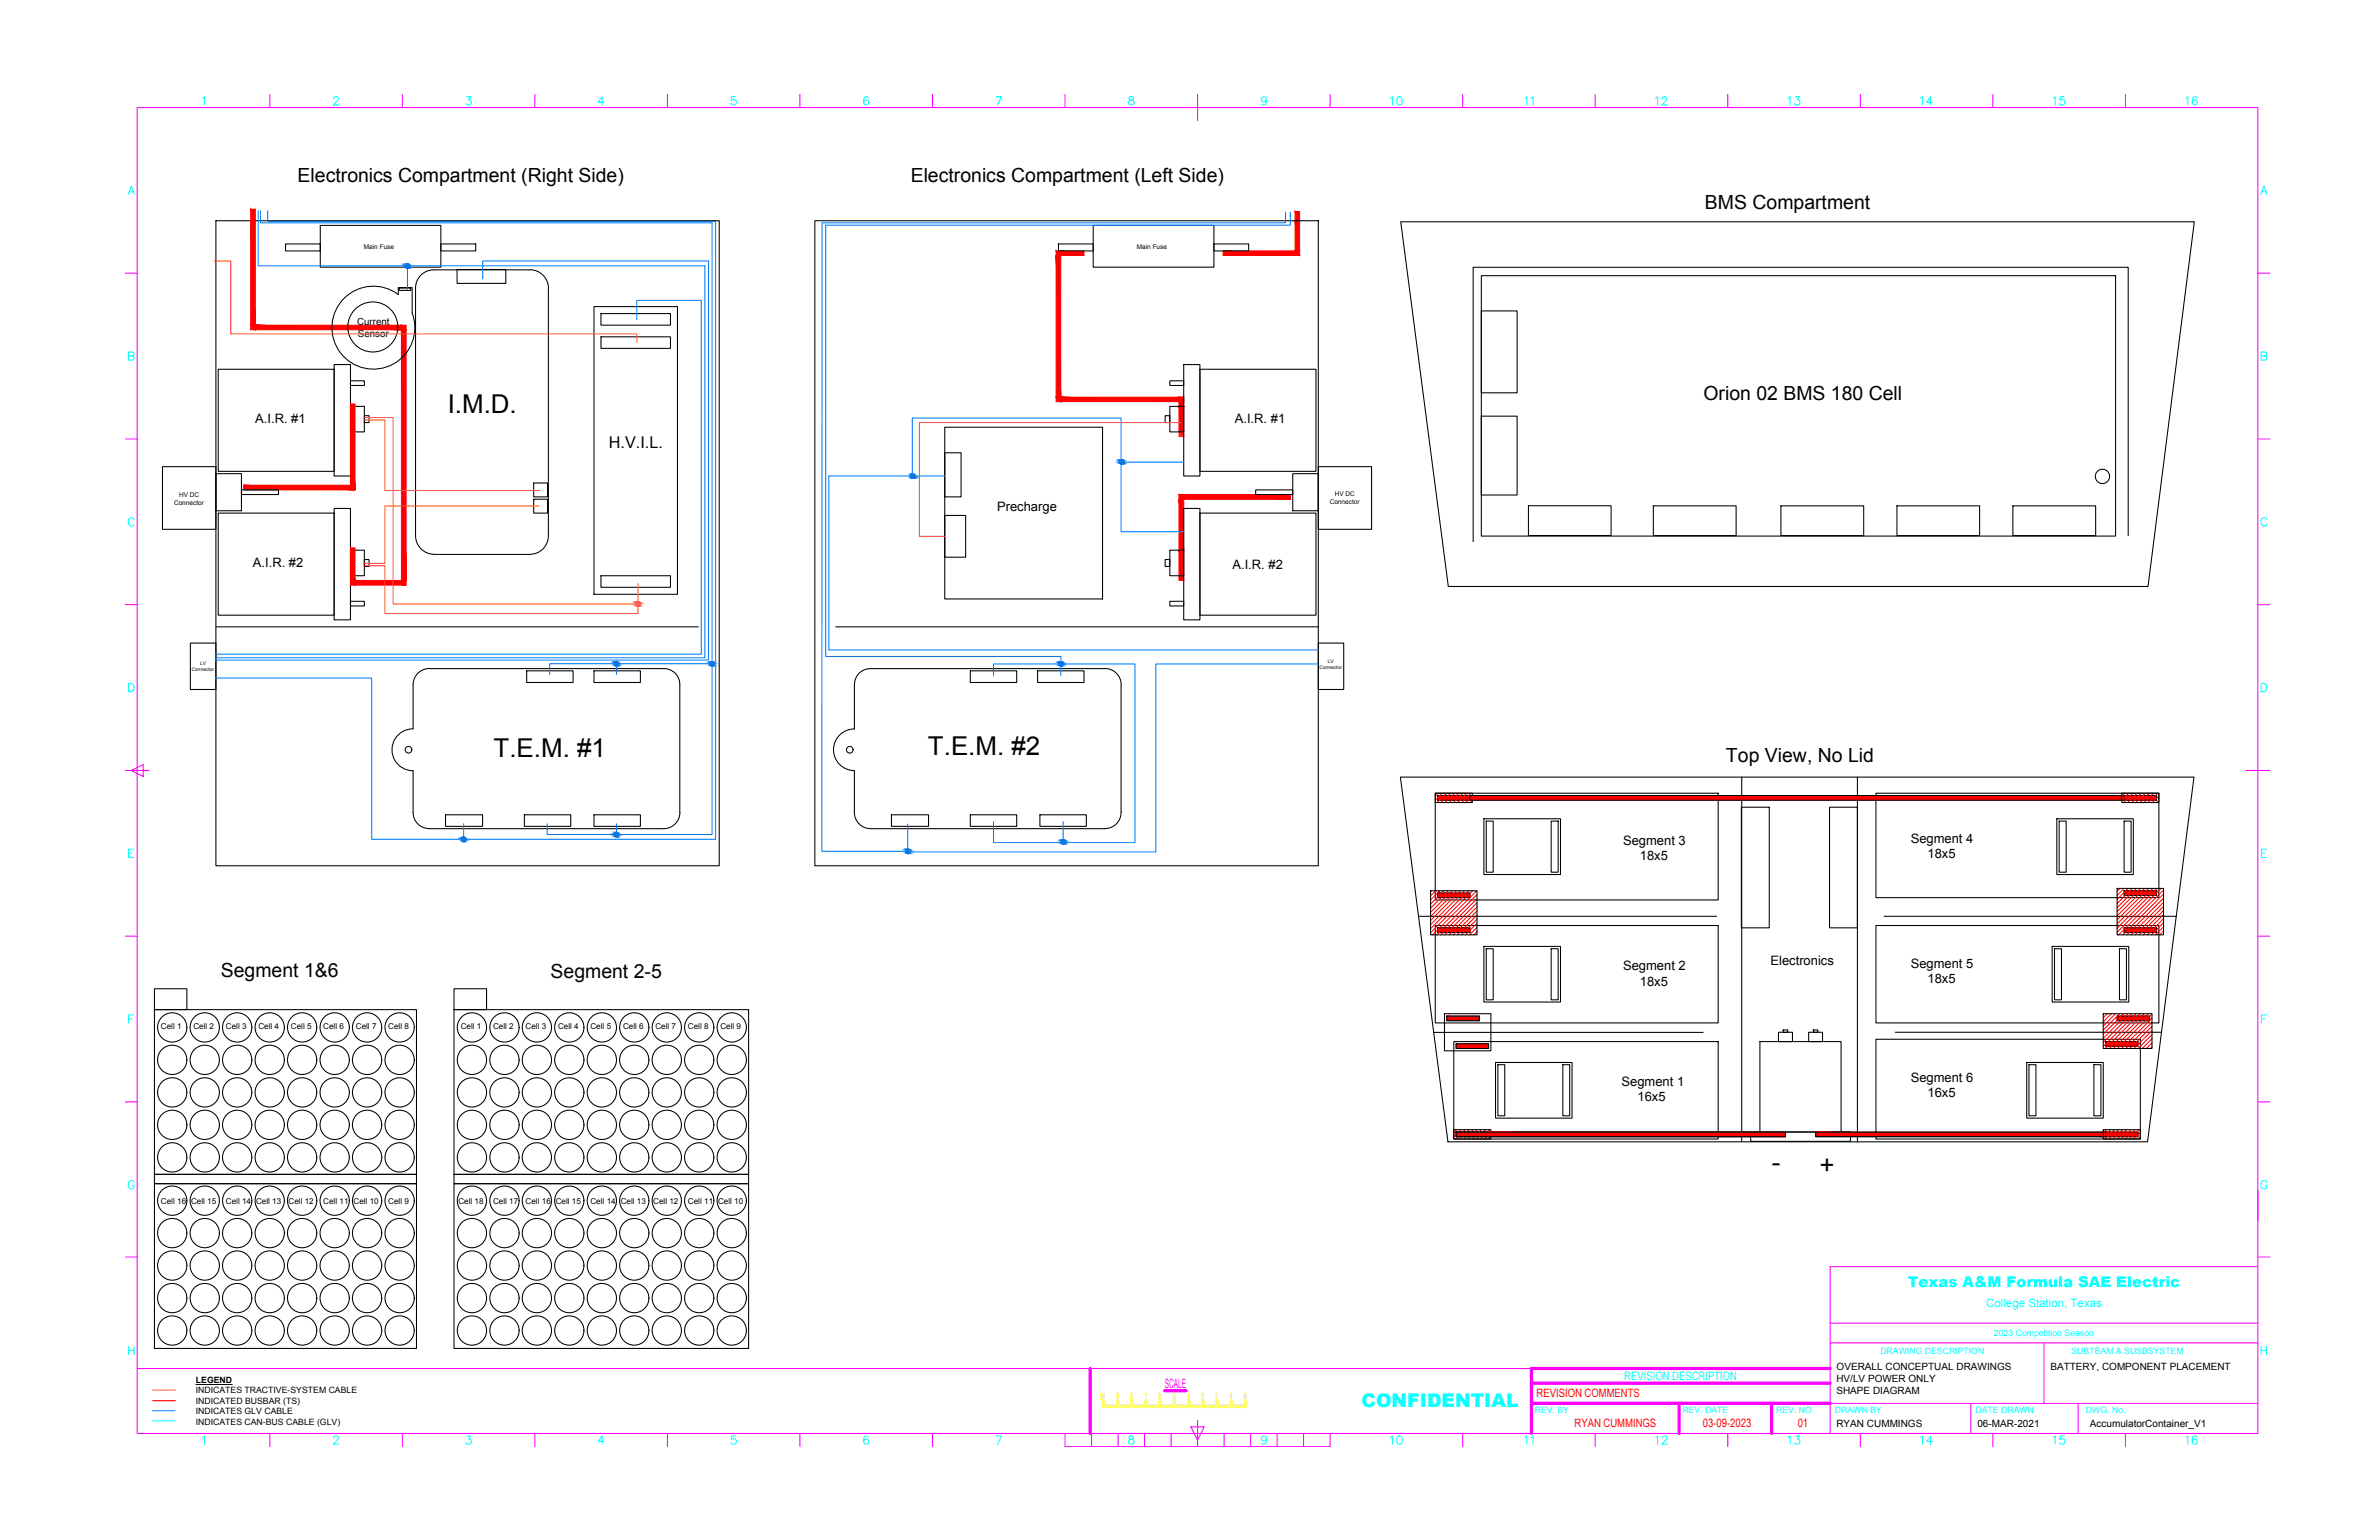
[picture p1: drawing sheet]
<svg xmlns="http://www.w3.org/2000/svg" width="432mm" height="279mm" viewBox="0 0 432 279" stroke-linecap="round" stroke-linejoin="round" font-family="sans-serif">
<defs><g id="words">
<g font-size="4.7">
<text x="81.3" y="75">I.M.D.</text>
<text x="89.6" y="137.4">T.E.M. #1</text>
<text x="168.4" y="136.9">T.E.M. #2</text>
<text x="321.6" y="212.5">-</text>
<text x="330.3" y="213">+</text>
</g>
<g font-size="4.4" fill="#0ff">
<text x="251.2" y="20.1">10</text>
<text x="275.5" y="20.1">11</text>
<text x="299.2" y="20.1">12</text>
<text x="323.5" y="20.1">13</text>
<text x="347.5" y="20.1">14</text>
<text x="371.5" y="20.1">15</text>
<text x="395.5" y="20.1">16</text>
<text x="251.2" y="263.2">10</text>
<text x="275.5" y="263.2">11</text>
<text x="299.2" y="263.2">12</text>
<text x="323.5" y="263.2">13</text>
<text x="347.5" y="263.2">14</text>
<text x="371.5" y="263.2">15</text>
<text x="395.5" y="263.2">16</text>
</g>
<g font-size="3.5">
<text x="54" y="32.9">Electronics Compartment (Right Side)</text>
<text x="165.3" y="32.9">Electronics Compartment (Left Side)</text>
<text x="309.5" y="38">BMS Compartment</text>
<text x="309.2" y="72.6">Orion 02 BMS 180 Cell</text>
<text x="313.3" y="138.2">Top View, No Lid</text>
<text x="40.1" y="177.3">Segment 1&amp;6</text>
<text x="99.9" y="177.4">Segment 2-5</text>
</g>
<text font-size="3.4" fill="#0ff" x="247.1" y="255.2">CONFIDENTIAL</text>
<text font-size="2.9" x="110.5" y="81.3">H.V.I.L.</text>
<text font-size="2.7" fill="#0ff" x="346.3" y="233.4">Texas A&amp;M Formula SAE Electric</text>
<g font-size="2.4">
<text x="46.3" y="76.7">A.I.R. #1</text>
<text x="224.1" y="76.7">A.I.R. #1</text>
<text x="181" y="92.7">Precharge</text>
<text x="45.9" y="102.8">A.I.R. #2</text>
<text x="223.7" y="103.2">A.I.R. #2</text>
<text x="294.6" y="153.3">Segment 3</text>
<text x="346.8" y="152.9">Segment 4</text>
<text x="349.8" y="155.7">18x5</text>
<text x="297.7" y="156.1">18x5</text>
<text x="294.6" y="176">Segment 2</text>
<text x="297.7" y="178.8">18x5</text>
<text x="321.4" y="175.1">Electronics</text>
<text x="346.8" y="175.6">Segment 5</text>
<text x="349.8" y="178.4">18x5</text>
<text x="294.3" y="197">Segment 1</text>
<text x="346.8" y="196.2">Segment 6</text>
<text x="297.2" y="199.8">16x5</text>
<text x="349.8" y="199.1">16x5</text>
</g>
<text font-size="2.3" fill="#f0f" x="211.4" y="251.8">SCALE</text>
<g font-size="2.1" fill="#0ff">
<text x="360.5" y="237.2">College Station, Texas</text>
<text x="294.8" y="250.4">REVISION DESCRIPTION</text>
</g>
<g font-size="2.1" fill="#f00">
<text x="278.9" y="253.5">REVISION COMMENTS</text>
<text x="285.8" y="258.8">RYAN CUMMINGS</text>
<text x="309.1" y="258.8">03-09-2023</text>
<text x="326.3" y="258.8">01</text>
</g>
<g font-size="1.8">
<text x="64.8" y="59">Current</text>
<text x="65" y="61.2">Sensor</text>
<text x="333.3" y="250.7">HV/LV POWER ONLY</text>
<text x="333.4" y="248.6">OVERALL CONCEPTUAL DRAWINGS</text>
<text x="372.2" y="248.5">BATTERY, COMPONENT PLACEMENT</text>
<text x="333.3" y="252.9">SHAPE DIAGRAM</text>
<text x="333.3" y="258.8">RYAN CUMMINGS</text>
<text x="358.9" y="258.8">06-MAR-2021</text>
<text x="379.3" y="258.8">AccumulatorContainer_V1</text>
</g>
<g font-size="1.8" fill="#ff0">
<text x="199.5" y="254">10</text>
<text x="202.6" y="254">9</text>
<text x="205.2" y="254">8</text>
<text x="207.7" y="254">7</text>
<text x="210.3" y="254">6</text>
<text x="212.9" y="254">5</text>
<text x="215.5" y="254">4</text>
<text x="218" y="254">3</text>
<text x="220.6" y="254">2</text>
<text x="223.2" y="254">1</text>
<text x="225.8" y="254">0</text>
</g>
<g font-size="1.6" fill="#0ff">
<text x="341.3" y="245.6">DRAWING DESCRIPTION</text>
<text x="361.9" y="242.4">2023 Competition Season</text>
<text x="376" y="245.6">SUBTEAM &amp; SUSBSYSTEM</text>
<text x="278.6" y="256.3">REV. BY</text>
<text x="305.4" y="256.3">REV. DATE</text>
<text x="322.4" y="256.3">REV. NO</text>
<text x="333" y="256.3">DRAWN BY</text>
<text x="358.6" y="256.3">DATE DRAWN</text>
<text x="378.6" y="256.3">DWG. No.</text>
</g>
<g font-size="1.6">
<text x="35.6" y="250.8">LEGEND</text>
<text x="35.5" y="252.8">INDICATES TRACTIVE-SYSTEM CABLE</text>
<text x="35.5" y="254.7">INDICATED BUSBAR (TS)</text>
<text x="35.5" y="256.6">INDICATES GLV CABLE</text>
<text x="35.5" y="258.5">INDICATES CAN-BUS CABLE (GLV)</text>
</g>
<g font-size="1.5">
<text x="29.2" y="186.8">Cell 1</text>
<text x="35.1" y="186.7">Cell 2</text>
<text x="41" y="186.7">Cell 3</text>
<text x="46.9" y="186.7">Cell 4</text>
<text x="52.8" y="186.7">Cell 5</text>
<text x="58.7" y="186.7">Cell 6</text>
<text x="64.6" y="186.7">Cell 7</text>
<text x="70.5" y="186.7">Cell 8</text>
<text x="83.6" y="186.8">Cell 1</text>
<text x="89.5" y="186.7">Cell 2</text>
<text x="95.4" y="186.7">Cell 3</text>
<text x="101.3" y="186.7">Cell 4</text>
<text x="107.2" y="186.7">Cell 5</text>
<text x="113.1" y="186.7">Cell 6</text>
<text x="119" y="186.7">Cell 7</text>
<text x="124.9" y="186.7">Cell 8</text>
<text x="130.8" y="186.7">Cell 9</text>
<text x="29.2" y="218.5">Cell 16 Cell 15</text>
<text x="41" y="218.5">Cell 14 Cell 13</text>
<text x="52.4" y="218.5">Cell 12</text>
<text x="58.7" y="218.5">Cell 11 Cell 10</text>
<text x="70.5" y="218.4">Cell 9</text>
<text x="83.2" y="218.4">Cell 18</text>
<text x="89.5" y="218.4">Cell 17</text>
<text x="95.4" y="218.4">Cell 16 Cell 15</text>
<text x="107.2" y="218.4">Cell 14 Cell 13</text>
<text x="118.6" y="218.4">Cell 12</text>
<text x="124.9" y="218.4">Cell 11 Cell 10</text>
</g>
<g font-size="1.2">
<text x="66" y="45.1">Main Fuse</text>
<text x="206.3" y="45.1">Main Fuse</text>
<text x="242.3" y="90">HV DC</text>
<text x="31.6" y="91.6">Connector</text>
<text x="32.5" y="90.2">HV DC</text>
<text x="241.3" y="91.4">Connector</text>
</g>
<g font-size=".9">
<text x="34.8" y="121.7">Connector</text>
<text x="36.3" y="120.7">LV</text>
<text x="239.5" y="121.3">Connector</text>
<text x="241" y="120.2">LV</text>
</g>
</g></defs>
<!-- layer: BORDER -->
<path d="M24.9 248.3h253.1" fill="none" stroke="#f0f" stroke-width=".18"/>
<path d="M197.9 248.3v11.8M278 251h54.2M278 254.6h54.2M304.8 254.6v5.5M321.5 254.6v5.5M332.2 248.3h-54.2v11.8" fill="none" stroke="#f0f" stroke-width=".59"/>
<!-- layer: OBJ -->
<path d="M200.3 254.2v1h25.8v-1M202.9 254.2v1M205.5 254.2v1M208 254.2v1M210.6 254.2v1M213.2 254.2v1M215.8 254.2v1M218.3 254.2v1M220.9 254.2v1M223.5 254.2v1" fill="none" stroke="#ff0" stroke-width=".59"/>
<path d="M211.4 252.3h3.9" fill="none" stroke="#f0f" stroke-width=".59"/>
<!-- layer: BDRTEXT -->
<path d="M24.9 260.1h.1" fill="none" stroke="#0ff" stroke-width=".18"/>
<!-- layer: BORDER -->
<g fill="none" stroke="#f0f" stroke-width=".19">
<path d="M24.9 19.5h384.9v240.6h-384.9zM49 17.1v2.4M73 17.1v2.4M97.1 17.1v2.4M121.1 17.1v2.4M145.2 17.1v2.4M169.3 17.1v2.4M193.3 17.1v2.4M217.4 17.1v4.8M241.4 17.1v2.4M265.5 17.1v2.4M289.5 17.1v2.4"/>
<path d="M313.6 17.1v2.4M337.7 17.1v2.4M361.7 17.1v2.4M385.8 17.1v2.4M22.7 49.6h2.2M409.8 49.6h2.2M22.7 79.7h2.2M409.8 79.7h2.2M22.7 109.7h2.2M409.8 109.7h2.2M22.7 139.8h4.4M23.8 139.8l2.2-1.1v2.2z"/>
<path d="M407.7 139.8h4.3M22.7 169.9h2.2M409.8 169.9h2.2M22.7 199.9h2.2M409.8 199.9h2.2M409.8 216v5.5M22.7 228h2.2M409.8 229.8h-77.6v30.3M409.8 228h2.2M216.2 258.9h2.4l-1.2 2.4zM217.4 257.7v4.8M332.2 254.6h77.6"/>
<path d="M332.2 240.1h77.6M332.2 243.6h77.6M357.7 254.6v5.3M371 243.6v11M377.2 254.6v5.5M49 260.1v2.4M73 260.1v2.4M97.1 260.1v2.4M121.1 260.1v2.4M145.2 260.1v2.4M169.3 260.1v2.4M193.3 260.1v2.4h48.1v-2.4"/>
<path d="M198.1 260.1v2.4M202.9 260.1v2.4M207.7 260.1v2.4M212.6 260.1v2.4M222.2 260.1v2.4M227 260.1v2.4M231.8 260.1v2.4M236.6 260.1v2.4M265.5 260.1v2.4M289.5 260.1v2.4M313.6 260.1v2.4M337.7 260.1v2.4"/>
<path d="M343.4 260.1h17.2M361.7 260.1v2.4M385.8 260.1v2.4"/>
</g>
<!-- layer: BDRTEXT -->
<g fill="none" stroke="#0ff" stroke-width=".19">
<path d="M36.8 17.8l.3-.3v1.6M60.6 17.9l.2-.4h.3l.3 .3-.2 .5-.7 .8h1M84.7 17.5h.8l-.4 .6a.5 .5 0 0 1 .3 .8 .5 .5 0 0 1-.9-.1M109.7 18.6h-1.1l.7-1.1v1.6M133.5 17.5h-.7l-.1 .7a.53 .53 0 0 1 .9 0 .53 .53 0 0 1-.2 .8 .53 .53 0 0 1-.7-.2M157.6 17.8a.42 .42 0 0 0-.6-.2 .83 .83 0 0 0 .3 1.5 .47 .47 0 0 0 .4-.5 .47 .47 0 0 0-.5-.5 .47 .47 0 0 0-.5 .5M180.8 17.5h1l-.7 1.6M205 17.6l-.1 .3 .2 .2a.55 .55 0 0 1 .6 .2 .55 .55 0 0 1 0 .7l-.5 .1a.42 .42 0 0 1-.4-.5 .42 .42 0 0 1 .5-.4l.3-.1a.3 .3 0 0 0 .1-.5zM229.9 18.1a.47 .47 0 0 1-.7 .3 .47 .47 0 0 1-.2-.7 .47 .47 0 0 1 .8 .1 1.06 1.06 0 0 1-.4 1.3l-.3-.1-.1-.2M23.2 35.3l.6-1.5 .6 1.5M23.5 34.8h.7M410.3 35.3l.6-1.5 .6 1.5"/>
<path d="M410.6 34.8h.7M23.3 64.6l.9-.1 .1-.2-.1-.4h-.9v1.5h.7a.39 .39 0 0 0 .3-.4 .39 .39 0 0 0-.3-.4M410.4 64.6l.9-.1 .1-.2-.1-.3-.3-.1h-.6v1.5l.9-.1 .1-.4-.1-.3h-.3M24.3 94.3a.55 .55 0 0 0-.6-.4 .55 .55 0 0 0-.4 .6v.4a.54 .54 0 0 0 .4 .5 .54 .54 0 0 0 .6-.3M411.4 94.3a.56 .56 0 0 0-.6-.4 .56 .56 0 0 0-.4 .6v.4a.56 .56 0 0 0 .4 .5 .56 .56 0 0 0 .6-.3M23.3 124h.5a.8 .8 0 0 1 .5 .7 .8 .8 0 0 1-.5 .8h-.5zM410.4 124h.5a.81 .81 0 0 1 .5 .7 .81 .81 0 0 1-.5 .8h-.5zM23.4 154.8h.5M24.3 154.1h-.9v1.5h.9M410.4 154.8h.6M411.4 154.1h-1v1.5h1M23.4 184.8h.5"/>
<path d="M24.3 184.1h-.9v1.5M410.4 184.8h.6M411.4 184.1h-1v1.5M24.3 214.6a.51 .51 0 0 0-.7-.3 .76 .76 0 0 0-.3 .9 .76 .76 0 0 0 .8 .4l.2-.5h-.3M411.4 214.6a.56 .56 0 0 0-.6-.4 .56 .56 0 0 0-.4 .6v.3a.54 .54 0 0 0 .5 .6 .54 .54 0 0 0 .5-.6h-.3M23.3 244.3v1.5M23.3 245h1M24.3 244.3v1.5M410.4 245h1M410.4 244.3v1.5M411.4 244.3v1.5M36.8 260.8l.3-.3v1.5"/>
<path d="M60.6 260.9l.2-.4 .5 .1 .1 .2-.2 .5-.7 .7h1M84.7 260.5h.8l-.4 .6a.5 .5 0 0 1 .3 .8 .5 .5 0 0 1-.9-.2M109.7 261.5h-1.1l.7-1v1.5M133.5 260.5h-.7l-.1 .7a.54 .54 0 0 1 .9 0 .54 .54 0 0 1-.2 .8 .54 .54 0 0 1-.7-.3M157.6 260.7a.44 .44 0 0 0-.6-.1 .85 .85 0 0 0 .3 1.4 .47 .47 0 0 0 .4-.5 .47 .47 0 0 0-.5-.4 .47 .47 0 0 0-.5 .4M180.8 260.5h1l-.7 1.5M205 260.6a.3 .3 0 0 0 .1 .5 .55 .55 0 0 1 .6 .2 .55 .55 0 0 1 0 .7h-.5a.44 .44 0 0 1-.4-.4 .44 .44 0 0 1 .5-.4l.3-.1a.32 .32 0 0 0 .1-.5zM229.9 261a.47 .47 0 0 1-.7 .4 .47 .47 0 0 1-.2-.7 .47 .47 0 0 1 .8 0 1.44 1.44 0 0 1-.2 1.3 .44 .44 0 0 1-.6-.2"/>
</g>
<!-- layer: TEXT -->
<path d="M35.6 251.2h6.5" fill="none" stroke="#000" stroke-width=".18"/>
<!-- layer: OBJ -->
<path d="M27.7 254.1h4.1" fill="none" stroke="#f00" stroke-width=".18"/>
<path d="M27.7 252.2h4.1" fill="none" stroke="#ff7f00" stroke-width=".18"/>
<path d="M27.6 255.9h4.2" fill="none" stroke="#007fff" stroke-width=".18"/>
<path d="M27.6 257.8h4.2" fill="none" stroke="#0ff" stroke-width=".18"/>
<!-- layer: 0 -->
<g fill="none" stroke="#000" stroke-width=".19">
<path d="M39.2 40h91.3v117.1h-91.3zM51.8 44.3h6.3v1.2h-6.3zM58.1 40.9h21.9v7.6h-21.9zM72.3 53.4a7.5 7.5 0 0 0-11.7 3.8 7.5 7.5 0 0 0 7.4 9.8 7.5 7.5 0 0 0 6.8-10.2v-4.6h-2.5v1.2M72.4 52.3h2.2v.4h-2.2zM80 44.3h6.3v1.2h-6.3zM83 48.9h8.8v2.5h-8.8zM96.2 49h-17.4a3.3 3.3 0 0 0-3.4 3.3v44.9a3.4 3.4 0 0 0 3.4 3.4M96.2 48.9a3.4 3.4 0 0 1 3.4 3.4l-.1 44.9M107.8 55.6h15.2v52.2h-15.2zM109.1 56.9h12.6v2.1h-12.6zM147.9 40h91.4v117.1h-91.4z"/>
<path d="M192.1 44.3h6.3v1.2h-6.3zM198.4 40.9h21.9v7.6h-21.9zM220.3 44.3h6.3v1.2h-6.3zM254.2 40.2h144.1l-8.4 66.2h-127zM268.9 56.4h6.5v14.9h-6.5zM268.9 50h115.1v47.3h-115.1zM39.6 67h21v18.5h-21zM60.6 66.1h3v20.3h-3zM63.6 73.7h2.5v4.7h-2.5zM63.6 69.1h2.5v.8h-2.5zM66.1 75.4h.9v1.3h-.9zM109.1 61.1h12.6v2.1h-12.6z"/>
<path d="M171.5 77.5h28.6v31.2h-28.6zM211.5 75.4h.8v1.3h-.8zM212.3 73.7h2.5v4.7h-2.5zM212.3 69.1h2.5v.8h-2.5zM214.8 66.1h3v20.3h-3zM217.8 67h21.1v18.5h-21.1zM268.9 75.5h6.5v14.3h-6.5zM29.5 84.7h9.7v11.3h-9.7zM39.2 85.9h4.6v6.8h-4.6zM39.6 93.1h21v18.5h-21zM43.8 88.9h6.8v.8h-6.8zM60.6 92.2h3v20.3h-3z"/>
<path d="M63.6 99.8h2.5v4.7h-2.5zM96.9 87.6h2.5v2.5h-2.5zM96.9 90.6h2.5v2.5h-2.5zM99.5 97.2a3.3 3.3 0 0 1-3.3 3.4M171.5 93.5h3.8v7.6h-3.8zM171.5 82.1h2.9v8h-2.9zM212.3 99.8h2.5v4.7h-2.5zM214.8 92.2h3v20.3h-3zM217.8 93.1h21.1v18.5h-21.1zM227.9 88.9h6.7v.8h-6.7zM234.6 85.9h4.7v6.8h-4.7zM239.3 84.7h9.6v11.3h-9.6z"/>
<path d="M277.4 91.8h15v5.4h-15zM300.1 91.8h15v5.4h-15zM323.2 91.8h15.1v5.4h-15.1zM344.3 91.8h15v5.4h-15zM365.3 91.8h15.1v5.4h-15.1zM386.3 97.2v-48.7h-118.9v49.8M34.6 116.7h4.6v8.4h-4.6zM39.2 113.7h87.6M63.6 109.1h2.5v.8h-2.5zM66.1 101.5h.9v1.3h-.9zM78.8 100.6h17.4M109.1 104.5h12.6v2.1h-12.6z"/>
<path d="M151.7 113.7h87.6M211.5 101.5h.8v1.3h-.8zM212.3 109.1h2.5v.8h-2.5zM239.3 116.7h4.6v8.4h-4.6zM75 132.2a3.8 3.8 0 0 0-3.9 3.8 3.8 3.8 0 0 0 3.9 3.8v7.6M75 132.2v-8a2.95 2.95 0 0 1 2.9-2.9h42.5a2.87 2.87 0 0 1 3 2.9v23.2M95.6 121.7h8.4v2.1h-8.4zM107.8 121.7h8.4v2.1h-8.4zM155.1 139.8v7.6M158 121.3h42.5M158 121.3a2.9 2.9 0 0 0-2.9 2.9v8a3.8 3.8 0 0 0-3.8 3.8 3.8 3.8 0 0 0 3.8 3.8M176.1 121.7h8.4v2.1h-8.4z"/>
<path d="M188.3 121.7h8.5v2.1h-8.5zM200.6 121.3a2.95 2.95 0 0 1 2.9 2.9M203.5 124.2v23.2M75 147.4a2.91 2.91 0 0 0 2.9 2.9h42.5M80.9 147.8h6.7v2.1h-6.7zM95.2 147.8h8.4v2.1h-8.4zM107.8 147.8h8.4v2.1h-8.4zM123.4 147.4a2.95 2.95 0 0 1-2.9 2.9M155.1 147.4a2.95 2.95 0 0 0 2.9 2.9M161.8 147.8h6.7v2.1h-6.7zM176.1 147.8h8.4v2.1h-8.4zM188.8 147.8h8.4v2.1h-8.4z"/>
<path d="M203.5 147.4a2.91 2.91 0 0 1-3 2.9h-42.5M254.2 141h144l-8.4 66.2h-127zM260.5 143.9h51.4v19.4h-51.4zM260.5 143.9h6.7v1.7h-6.7zM260.9 144.3h5.9v.9h-5.9zM266.8 144.3h118.7v.9h-118.7zM269.3 148.5h13.9v10.2h-13.9zM269.8 149h1.2v9.2h-1.2zM281.5 149h1.3v9.2h-1.3zM316.1 146.5h5v21.8h-5zM316.1 141v66.2M332.1 146.5h5v21.8h-5z"/>
<path d="M337.1 141v66.2M340.5 143.9h51.3v19h-51.3zM373.3 148.5h13.9v10.2h-13.9zM373.7 149h1.3v9.2h-1.3zM385.1 143.9h6.7v1.7h-6.7zM385.5 144.3h5.9v.9h-5.9zM385.5 149h1.3v9.2h-1.3zM28 179.4h5.9v3.8h-5.9zM82.4 179.4h5.9v3.8h-5.9zM257.5 166.2h54.1M259.7 161.6h8.4v8h-8.4zM260.5 167.9h51.4v17.7h-51.4z"/>
<path d="M260.9 168.3h5.9v.9h-5.9zM260.9 162h5.9v.9h-5.9zM269.3 171.7h13.9v10.1h-13.9zM269.8 172.1h1.2v9.3h-1.2zM281.5 172.1h1.3v9.3h-1.3zM340.5 167.9h51.3v17.7h-51.3zM342 166.2h53M372.5 171.7h13.9v10.1h-13.9zM372.9 172.1h1.3v9.3h-1.3zM384.3 161.2h8.4v8.4h-8.4zM384.7 172.1h1.3v9.3h-1.3zM385.5 161.6h5.9v.9h-5.9z"/>
<path d="M385.5 168.3h5.9v.9h-5.9zM28 183.2h47.6v29.9h-47.6zM82.4 183.2h53.5v29.9h-53.5zM260.2 187.3h48.9M262.2 183.9h8.4v6.7h-8.4zM262.6 184.3h5.9v.9h-5.9zM263.9 189h48v17.7h-48zM264.3 189.4h5.9v.8h-5.9zM271.4 192.8h13.9v10.1h-13.9zM271.9 193.2h1.2v9.2h-1.2zM283.7 193.2h1.2v9.2h-1.2zM319.4 189h14.8v16.4h-14.8z"/>
<path d="M322.8 187.3h2.5v1.7h-2.5zM323.6 186.9h.9v.4h-.9zM328.3 187.3h2.5v1.7h-2.5zM329.1 186.9h.9v.4h-.9zM340.5 188.6h48v18.1h-48zM344 187.3h48.3M367.9 192.8h13.8v10.1h-13.8zM368.3 193.2h1.2v9.2h-1.2zM380.1 193.2h1.2v9.2h-1.2zM381.7 183.9h8.9v6.3h-8.9zM382.2 189h5.9v.8h-5.9zM384.3 184.3h5.9v.9h-5.9z"/>
<path d="M28 213.1h47.6v1.7h-47.6zM28 214.8h47.6v29.8h-47.6zM82.4 214.8h53.5v29.8h-53.5zM82.4 213.1h53.5v1.7h-53.5zM263.9 205h6.7v1.7h-6.7zM264.3 205.4h6.3v.8h-6.3zM264.3 205.4h59.8v.8h-59.8zM317.8 205.4h18.1v1.7h-18.1zM329.6 205.4h52.6v.8h-52.6zM381.7 205h6.8v1.7h-6.8zM382.2 205.4h5.9v.8h-5.9z"/>
<circle cx="67.7" cy="59.3" r="4.5"/>
<circle cx="381.6" cy="86.4" r="1.31"/>
<circle cx="74.1" cy="136" r=".6"/>
<circle cx="154.2" cy="136" r=".6"/>
<circle cx="31.3" cy="192.3" r="2.66"/>
<circle cx="31.3" cy="186.4" r="2.66"/>
<circle cx="31.3" cy="198.2" r="2.66"/>
<circle cx="37.2" cy="192.3" r="2.66"/>
<circle cx="37.2" cy="186.4" r="2.66"/>
<circle cx="37.2" cy="198.2" r="2.66"/>
<circle cx="43" cy="186.4" r="2.66"/>
<circle cx="43" cy="192.3" r="2.66"/>
<circle cx="43" cy="198.2" r="2.66"/>
<circle cx="49" cy="192.3" r="2.66"/>
<circle cx="49" cy="186.4" r="2.66"/>
<circle cx="49" cy="198.2" r="2.66"/>
<circle cx="54.8" cy="192.3" r="2.66"/>
<circle cx="54.8" cy="186.4" r="2.66"/>
<circle cx="54.8" cy="198.2" r="2.66"/>
<circle cx="60.7" cy="192.3" r="2.66"/>
<circle cx="60.7" cy="186.4" r="2.66"/>
<circle cx="60.7" cy="198.2" r="2.66"/>
<circle cx="66.6" cy="186.4" r="2.66"/>
<circle cx="66.6" cy="192.3" r="2.66"/>
<circle cx="66.6" cy="198.2" r="2.66"/>
<circle cx="72.5" cy="192.3" r="2.66"/>
<circle cx="72.5" cy="186.4" r="2.66"/>
<circle cx="72.5" cy="198.2" r="2.66"/>
<circle cx="85.7" cy="192.3" r="2.66"/>
<circle cx="85.7" cy="186.4" r="2.66"/>
<circle cx="85.7" cy="198.2" r="2.66"/>
<circle cx="91.6" cy="192.3" r="2.66"/>
<circle cx="91.6" cy="186.4" r="2.66"/>
<circle cx="91.6" cy="198.2" r="2.66"/>
<circle cx="97.4" cy="192.3" r="2.66"/>
<circle cx="97.4" cy="186.4" r="2.66"/>
<circle cx="97.4" cy="198.2" r="2.66"/>
<circle cx="103.3" cy="186.4" r="2.66"/>
<circle cx="103.3" cy="192.3" r="2.66"/>
<circle cx="103.3" cy="198.2" r="2.66"/>
<circle cx="109.2" cy="192.3" r="2.66"/>
<circle cx="109.2" cy="186.4" r="2.66"/>
<circle cx="109.2" cy="198.2" r="2.66"/>
<circle cx="115.1" cy="186.4" r="2.66"/>
<circle cx="115.1" cy="192.3" r="2.66"/>
<circle cx="115.1" cy="198.2" r="2.66"/>
<circle cx="121" cy="192.3" r="2.66"/>
<circle cx="121" cy="186.4" r="2.66"/>
<circle cx="121" cy="198.2" r="2.66"/>
<circle cx="126.9" cy="192.3" r="2.66"/>
<circle cx="126.9" cy="186.4" r="2.66"/>
<circle cx="126.9" cy="198.2" r="2.66"/>
<circle cx="132.8" cy="192.3" r="2.66"/>
<circle cx="132.8" cy="198.2" r="2.66"/>
<circle cx="132.8" cy="186.4" r="2.66"/>
<circle cx="31.3" cy="210" r="2.66"/>
<circle cx="31.3" cy="217.8" r="2.66"/>
<circle cx="31.3" cy="204.1" r="2.66"/>
<circle cx="37.2" cy="210" r="2.66"/>
<circle cx="37.2" cy="217.8" r="2.66"/>
<circle cx="37.2" cy="204.1" r="2.66"/>
<circle cx="43" cy="217.8" r="2.66"/>
<circle cx="43" cy="210" r="2.66"/>
<circle cx="43" cy="204.1" r="2.66"/>
<circle cx="49" cy="210" r="2.66"/>
<circle cx="49" cy="217.8" r="2.66"/>
<circle cx="49" cy="204.1" r="2.66"/>
<circle cx="54.8" cy="217.8" r="2.66"/>
<circle cx="54.8" cy="210" r="2.66"/>
<circle cx="54.8" cy="204.1" r="2.66"/>
<circle cx="60.7" cy="217.8" r="2.66"/>
<circle cx="60.7" cy="210" r="2.66"/>
<circle cx="60.7" cy="204.1" r="2.66"/>
<circle cx="66.6" cy="217.8" r="2.66"/>
<circle cx="66.6" cy="210" r="2.66"/>
<circle cx="66.6" cy="204.1" r="2.66"/>
<circle cx="72.5" cy="217.8" r="2.66"/>
<circle cx="72.5" cy="210" r="2.66"/>
<circle cx="72.5" cy="204.1" r="2.66"/>
<circle cx="85.7" cy="210" r="2.66"/>
<circle cx="85.7" cy="204.1" r="2.66"/>
<circle cx="85.7" cy="217.8" r="2.66"/>
<circle cx="91.6" cy="217.8" r="2.66"/>
<circle cx="91.6" cy="210" r="2.66"/>
<circle cx="91.6" cy="204.1" r="2.66"/>
<circle cx="97.4" cy="217.8" r="2.66"/>
<circle cx="97.4" cy="210" r="2.66"/>
<circle cx="97.4" cy="204.1" r="2.66"/>
<circle cx="103.3" cy="210" r="2.66"/>
<circle cx="103.3" cy="204.1" r="2.66"/>
<circle cx="103.3" cy="217.8" r="2.66"/>
<circle cx="109.2" cy="217.8" r="2.66"/>
<circle cx="109.2" cy="210" r="2.66"/>
<circle cx="109.2" cy="204.1" r="2.66"/>
<circle cx="115.1" cy="217.8" r="2.66"/>
<circle cx="115.1" cy="204.1" r="2.66"/>
<circle cx="115.1" cy="210" r="2.66"/>
<circle cx="121" cy="210" r="2.66"/>
<circle cx="121" cy="217.8" r="2.66"/>
<circle cx="121" cy="204.1" r="2.66"/>
<circle cx="126.9" cy="217.8" r="2.66"/>
<circle cx="126.9" cy="210" r="2.66"/>
<circle cx="126.9" cy="204.1" r="2.66"/>
<circle cx="132.8" cy="210" r="2.66"/>
<circle cx="132.8" cy="204.1" r="2.66"/>
<circle cx="132.8" cy="217.8" r="2.66"/>
<circle cx="31.3" cy="223.7" r="2.66"/>
<circle cx="31.3" cy="235.5" r="2.66"/>
<circle cx="31.3" cy="229.6" r="2.66"/>
<circle cx="37.2" cy="223.7" r="2.66"/>
<circle cx="37.2" cy="235.5" r="2.66"/>
<circle cx="37.2" cy="229.6" r="2.66"/>
<circle cx="43" cy="235.5" r="2.66"/>
<circle cx="43" cy="223.7" r="2.66"/>
<circle cx="43" cy="229.6" r="2.66"/>
<circle cx="49" cy="223.7" r="2.66"/>
<circle cx="49" cy="235.5" r="2.66"/>
<circle cx="49" cy="229.6" r="2.66"/>
<circle cx="54.8" cy="235.5" r="2.66"/>
<circle cx="54.8" cy="223.7" r="2.66"/>
<circle cx="54.8" cy="229.6" r="2.66"/>
<circle cx="60.7" cy="235.5" r="2.66"/>
<circle cx="60.7" cy="223.7" r="2.66"/>
<circle cx="60.7" cy="229.6" r="2.66"/>
<circle cx="66.6" cy="229.6" r="2.66"/>
<circle cx="66.6" cy="235.5" r="2.66"/>
<circle cx="66.6" cy="223.7" r="2.66"/>
<circle cx="72.5" cy="223.7" r="2.66"/>
<circle cx="72.5" cy="235.5" r="2.66"/>
<circle cx="72.5" cy="229.6" r="2.66"/>
<circle cx="85.7" cy="229.6" r="2.66"/>
<circle cx="85.7" cy="235.5" r="2.66"/>
<circle cx="85.7" cy="223.7" r="2.66"/>
<circle cx="91.6" cy="223.7" r="2.66"/>
<circle cx="91.6" cy="235.5" r="2.66"/>
<circle cx="91.6" cy="229.6" r="2.66"/>
<circle cx="97.4" cy="235.5" r="2.66"/>
<circle cx="97.4" cy="223.7" r="2.66"/>
<circle cx="97.4" cy="229.6" r="2.66"/>
<circle cx="103.3" cy="235.5" r="2.66"/>
<circle cx="103.3" cy="223.7" r="2.66"/>
<circle cx="103.3" cy="229.6" r="2.66"/>
<circle cx="109.2" cy="223.7" r="2.66"/>
<circle cx="109.2" cy="235.5" r="2.66"/>
<circle cx="109.2" cy="229.6" r="2.66"/>
<circle cx="115.1" cy="235.5" r="2.66"/>
<circle cx="115.1" cy="223.7" r="2.66"/>
<circle cx="115.1" cy="229.6" r="2.66"/>
<circle cx="121" cy="229.6" r="2.66"/>
<circle cx="121" cy="235.5" r="2.66"/>
<circle cx="121" cy="223.7" r="2.66"/>
<circle cx="126.9" cy="223.7" r="2.66"/>
<circle cx="126.9" cy="235.5" r="2.66"/>
<circle cx="126.9" cy="229.6" r="2.66"/>
<circle cx="132.8" cy="235.5" r="2.66"/>
<circle cx="132.8" cy="223.7" r="2.66"/>
<circle cx="132.8" cy="229.6" r="2.66"/>
<circle cx="31.3" cy="241.4" r="2.66"/>
<circle cx="37.2" cy="241.4" r="2.66"/>
<circle cx="43" cy="241.4" r="2.66"/>
<circle cx="49" cy="241.4" r="2.66"/>
<circle cx="54.8" cy="241.4" r="2.66"/>
<circle cx="60.7" cy="241.4" r="2.66"/>
<circle cx="66.6" cy="241.4" r="2.66"/>
<circle cx="72.5" cy="241.4" r="2.66"/>
<circle cx="85.7" cy="241.4" r="2.66"/>
<circle cx="91.6" cy="241.4" r="2.66"/>
<circle cx="97.4" cy="241.4" r="2.66"/>
<circle cx="103.3" cy="241.4" r="2.66"/>
<circle cx="109.2" cy="241.4" r="2.66"/>
<circle cx="115.1" cy="241.4" r="2.66"/>
<circle cx="121" cy="241.4" r="2.66"/>
<circle cx="126.9" cy="241.4" r="2.66"/>
<circle cx="132.8" cy="241.4" r="2.66"/>
</g>
<g fill="#f00" stroke="#f00" stroke-width=".18">
<path d="M45.5 38l.8 2v-2zM45.5 38l.8 2h-.8z"/>
<path d="M235.1 38.4l.8 1.6v-1.6zM235.1 38.4l.8 1.6h-.8z"/>
<path d="M235.1 40l.8 5.5v-5.5zM235.1 40l.8 5.5h-.8z"/>
<path d="M235.1 45.5l.8 .9v-.9zM235.1 45.5l.8 .9h-.8z"/>
<path d="M222 45.5l13.1 .9v-.9zM222 45.5l13.1 .9h-13.1z"/>
<path d="M192.5 45.5l4.3 .9v-.9zM192.5 45.5l4.3 .9h-4.3z"/>
<path d="M191.7 45.5l.8 .9v-.9zM191.7 45.5l.8 .9h-.8z"/>
<path d="M191.7 46.4l.8 25.7v-25.7zM191.7 46.4l.8 25.7h-.8z"/>
<path d="M192.5 72.1l22.3 .8v-.8zM192.5 72.1l22.3 .8h-22.3z"/>
<path d="M191.7 72.1l.8 .8v-.8zM191.7 72.1l.8 .8h-.8z"/>
<path d="M214 72.1l.8 .8v-.8zM214 72.1l.8 .8h-.8z"/>
<path d="M214 72.9l.8 .8v-.8zM214 72.9l.8 .8h-.8z"/>
<path d="M214 73.7l.8 4.7v-4.7zM214 73.7l.8 4.7h-.8z"/>
<path d="M214.8 89.7l19.4 .9v-.9zM214.8 89.7l19.4 .9h-19.4z"/>
<path d="M214 89.7l.8 .9v-.9zM214 89.7l.8 .9h-.8z"/>
<path d="M214 90.6l.8 9.2v-9.2zM214 90.6l.8 9.2h-.8z"/>
<path d="M214 99.8l.8 4.7v-4.7zM214 99.8l.8 4.7h-.8z"/>
<path d="M214 104.5l.8 .8v-.8zM214 104.5l.8 .8h-.8z"/>
<path d="M45.5 40l.8 19v-19zM45.5 40l.8 19h-.8z"/>
<path d="M72.9 59l.8 .8v-.8zM72.9 59l.8 .8h-.8z"/>
<path d="M46.3 59l26.6 .8v-.8zM46.3 59l26.6 .8h-26.6z"/>
<path d="M45.5 59l.8 .8v-.8zM45.5 59l.8 .8h-.8z"/>
<path d="M72.9 59.8l.8 45.5v-45.5zM72.9 59.8l.8 45.5h-.8z"/>
<path d="M63.6 99.4l.8 5.9v-5.9zM63.6 99.4l.8 5.9h-.8z"/>
<path d="M64.4 105.3l9.3 .9v-.9zM64.4 105.3l9.3 .9h-9.3z"/>
<path d="M63.6 105.3l.8 .9v-.9zM63.6 105.3l.8 .9h-.8z"/>
<path d="M63.6 73.3l.8 15.6v-15.6zM63.6 73.3l.8 15.6h-.8z"/>
<path d="M44.2 88l20.2 .9v-.9zM44.2 88l20.2 .9h-20.2z"/>
<path d="M264.3 189.4l5.9 .8v-.8zM264.3 189.4l5.9 .8h-5.9z"/>
<path d="M264.3 205.4l5.9 .8v-.8zM264.3 205.4l5.9 .8h-5.9z"/>
<path d="M260.9 168.3l5.9 .9v-.9zM260.9 168.3l5.9 .9h-5.9z"/>
<path d="M262.6 184.3l5.9 .9v-.9zM262.6 184.3l5.9 .9h-5.9z"/>
<path d="M260.9 162l5.9 .9v-.9zM260.9 162l5.9 .9h-5.9z"/>
<path d="M385.5 161.6l5.9 .9v-.9zM385.5 161.6l5.9 .9h-5.9z"/>
<path d="M385.5 168.3l5.9 .9v-.9zM385.5 168.3l5.9 .9h-5.9z"/>
<path d="M384.3 184.3l5.9 .9v-.9zM384.3 184.3l5.9 .9h-5.9z"/>
<path d="M382.2 189l5.9 .8v-.8zM382.2 189l5.9 .8h-5.9z"/>
<path d="M260.9 144.3l5.9 .9v-.9zM260.9 144.3l5.9 .9h-5.9z"/>
<path d="M270.2 205.4l53.9 .8v-.8zM270.2 205.4l53.9 .8h-53.9z"/>
<path d="M329.6 205.4l52.6 .8v-.8zM329.6 205.4l52.6 .8h-52.6z"/>
<path d="M382.2 205.4l5.9 .8v-.8zM382.2 205.4l5.9 .8h-5.9z"/>
<path d="M266.8 144.3l118.7 .9v-.9zM266.8 144.3l118.7 .9h-118.7z"/>
<path d="M385.5 144.3l5.9 .9v-.9zM385.5 144.3l5.9 .9h-5.9z"/>
</g>
<path d="M214 78.4l.8 .8v-.8zM214 78.4l.8 .8h-.8z" fill="#ff3f00" stroke="#ff3f00" stroke-width=".18"/>
<g fill="none" stroke="#007fff" stroke-width=".19">
<path d="M46.9 38.2v10h27.1M47.3 38.2v2.2h82v80h-17.4M48.6 38.2v2h81.3v112.1h-45.8v-2.8M233.3 38.5v1.9h-84.1v114.1h15.5M234.2 38.5v2.4h-84.3v78.2h42.7v1.3M74 52.6v-4.4h53.9v71.1h-88.8M87.6 50.6v-3.3h41v72.5h-89.5M115.6 58v-3.5h11.7v64.2h-88.2M165.6 86.4h-15.2v31.5h88.9M203.5 83.8v12.7h11.3M214.8 83.8h-11.3v-8h-37.9v10.6h5.9M39.1 123h28.4v29.3h16.6"/>
<path d="M99.8 122.4v-2h12.1v2M129.3 120.4v31h-17.4M180.3 122.6v-2.1h12.2v2.1M192.5 120.5h13.5v32.4h-13M239.3 120.5h-29.5v34.1h-45.1v-5.1M99.3 149.5v1.9h12.6v-1.9M180.3 149.1v3.8h12.7v-3.8"/>
</g>
<path d="M38.8 47.3h3.1v13.3h73.7v1.5M66.2 76.2h3.6v12.8h28.2M66.2 75.8h5.2v33.8h44.4v-3.7M214.4 76.7h-47.5v20.6h4.6M97.8 91.8h-28v10.4h-3.6M66.2 102.6h3.6v8.7h46v-1.7" fill="none" stroke="#ff7f00" stroke-width=".19"/>
<g fill="#007fff" stroke="#007fff" stroke-width=".18">
<path d="M192.8 152.3h.2z"/>
<path d="M193 153.1h.1z"/>
<path d="M192.4 120h.2z"/>
<path d="M192.6 120.8h.1z"/>
<path d="M165.5 86h.2z"/>
<path d="M165.7 86.8h.1z"/>
<path d="M203.4 83.4h.2z"/>
<path d="M203.6 84.2h.2z"/>
<path d="M164.6 154.1h.2z"/>
<path d="M164.8 154.9h.2z"/>
<path d="M111.7 151h.2z"/>
<path d="M111.9 151.8h.1z"/>
<path d="M111.7 120h.2z"/>
<path d="M111.9 120.8h.1z"/>
<path d="M129.1 120h.1z"/>
<path d="M129.2 120.8h.2z"/>
<path d="M84 151.9h.1z"/>
<path d="M84.1 152.7h.2z"/>
<path d="M73.9 48.6h.2z"/>
<path d="M193 152.3h.1zM193 152.3h.1z"/>
<path d="M193 152.3l.2 .1zM193 152.3l.2 .1z"/>
<path d="M192.8 152.3l.2 .1zM192.8 152.4h.2z"/>
<path d="M193 152.4h.3zM193 152.4h.3z"/>
<path d="M192.8 152.4h.2zM192.7 152.4h.3z"/>
<path d="M193 152.4l.3 .1zM193 152.4l.3 .1z"/>
<path d="M192.7 152.4l.3 .1zM192.7 152.4l.3 .1z"/>
<path d="M193 152.5h.3zM193 152.5h.3z"/>
<path d="M192.7 152.5h.3zM192.7 152.5h.3z"/>
<path d="M193 152.5l.4 .1zM193 152.5l.4 .1z"/>
<path d="M192.6 152.5l.4 .1zM192.6 152.5l.4 .1z"/>
<path d="M193 152.6l.4 .1zM193 152.6l.4 .1z"/>
<path d="M192.6 152.6l.4 .1zM192.6 152.6l.4 .1z"/>
<path d="M193 152.7h.4zM193 152.7h.4z"/>
<path d="M192.6 152.7h.4zM192.6 152.7h.4z"/>
<path d="M193 152.7l.4 .1zM193 152.7l.4 .1z"/>
<path d="M192.6 152.7l.4 .1zM192.6 152.7l.4 .1zM192.6 152.8h.4zM192.6 152.8h.4z"/>
<path d="M193 152.8h.4zM193 152.8l.4 .1z"/>
<path d="M192.6 152.8l.4 .1zM192.6 152.8l.4 .1z"/>
<path d="M193 152.9h.4zM193 152.9h.3z"/>
<path d="M192.6 152.9l.4 .1zM192.6 152.9l.4 .1z"/>
<path d="M193 152.9h.3zM193 152.9l.3 .1z"/>
<path d="M192.6 153h.4zM192.6 153h.4z"/>
<path d="M193 153h.3zM193 153l.3 .1z"/>
<path d="M192.7 153l.3 .1zM192.7 153l.3 .1z"/>
<path d="M193 153.1h.3zM193 153.1h.2z"/>
<path d="M192.8 153.1h.2zM192.8 153.1h.2z"/>
<path d="M193 153.1h.2zM193 153.1h.1z"/>
<path d="M192.8 153.1h.2zM192.8 153.1h.2z"/>
<path d="M192.6 120h.1zM192.6 120h.1z"/>
<path d="M192.6 120l.2 .1zM192.6 120l.2 .1z"/>
<path d="M192.4 120l.2 .1zM192.3 120.1h.3z"/>
<path d="M192.6 120.1h.2zM192.6 120.1h.2z"/>
<path d="M192.3 120.1h.3zM192.3 120.1h.3z"/>
<path d="M192.6 120.1l.3 .1zM192.6 120.1l.3 .1z"/>
<path d="M192.3 120.1l.3 .1zM192.3 120.1l.3 .1z"/>
<path d="M192.6 120.2h.3zM192.6 120.2h.3z"/>
<path d="M192.2 120.2h.4zM192.2 120.2h.4z"/>
<path d="M192.6 120.2l.3 .1zM192.6 120.2l.3 .1z"/>
<path d="M192.2 120.2l.4 .1zM192.2 120.2l.4 .1z"/>
<path d="M192.6 120.3l.4 .1zM192.6 120.3l.4 .1z"/>
<path d="M192.2 120.3l.4 .1zM192.2 120.3l.4 .1z"/>
<path d="M192.6 120.4h.4zM192.6 120.4h.4z"/>
<path d="M192.1 120.4h.5zM192.1 120.4h.5z"/>
<path d="M192.6 120.4h.4zM192.6 120.4l.4 .1z"/>
<path d="M192.1 120.4l.5 .1zM192.1 120.4l.5 .1zM192.1 120.5h.5zM192.1 120.5h.5z"/>
<path d="M192.6 120.5h.4zM192.6 120.5l.3 .1z"/>
<path d="M192.1 120.5l.5 .1zM192.1 120.5l.5 .1z"/>
<path d="M192.6 120.6h.3zM192.6 120.6h.3z"/>
<path d="M192.2 120.6l.4 .1zM192.2 120.6l.4 .1z"/>
<path d="M192.6 120.6h.3zM192.6 120.6l.3 .1z"/>
<path d="M192.2 120.7h.4zM192.2 120.7h.4z"/>
<path d="M192.6 120.7h.3zM192.6 120.7l.2 .1z"/>
<path d="M192.3 120.7l.3 .1zM192.3 120.7l.3 .1z"/>
<path d="M192.6 120.8h.2zM192.6 120.8h.2z"/>
<path d="M192.3 120.8h.3zM192.3 120.8h.3z"/>
<path d="M192.6 120.8h.2zM192.6 120.8h.1z"/>
<path d="M192.4 120.8h.2zM192.4 120.8h.2z"/>
<path d="M165.7 86h.1zM165.7 86h.1z"/>
<path d="M165.7 86h.2zM165.7 86h.2z"/>
<path d="M165.5 86h.2zM165.5 86h.2z"/>
<path d="M165.7 86l.2 .1zM165.7 86l.2 .1z"/>
<path d="M165.5 86l.2 .1zM165.4 86.1h.3z"/>
<path d="M165.7 86.1h.3zM165.7 86.1h.3z"/>
<path d="M165.4 86.1h.3zM165.3 86.1h.4z"/>
<path d="M165.7 86.1l.3 .1zM165.7 86.1l.3 .1z"/>
<path d="M165.3 86.1l.4 .1zM165.3 86.1l.4 .1z"/>
<path d="M165.7 86.2l.4 .1zM165.7 86.2l.4 .1z"/>
<path d="M165.3 86.2l.4 .1zM165.3 86.2l.4 .1z"/>
<path d="M165.7 86.3h.4zM165.7 86.3h.4z"/>
<path d="M165.3 86.3h.4zM165.3 86.3h.4z"/>
<path d="M165.7 86.3l.4 .1zM165.7 86.3l.4 .1z"/>
<path d="M165.3 86.3l.4 .1zM165.3 86.3l.4 .1z"/>
<path d="M165.7 86.4h.4zM165.7 86.4l.4 .1z"/>
<path d="M165.3 86.4l.4 .1zM165.3 86.4l.4 .1z"/>
<path d="M165.7 86.5h.4zM165.7 86.5h.4z"/>
<path d="M165.3 86.5h.4zM165.3 86.5h.4z"/>
<path d="M165.7 86.5h.4zM165.7 86.5l.4 .1z"/>
<path d="M165.3 86.5l.4 .1zM165.3 86.5l.4 .1z"/>
<path d="M165.7 86.6h.4zM165.7 86.6h.3z"/>
<path d="M165.3 86.6l.4 .1zM165.3 86.6l.4 .1z"/>
<path d="M165.7 86.6h.3zM165.7 86.6l.3 .1z"/>
<path d="M165.3 86.7h.4zM165.3 86.7h.4z"/>
<path d="M165.7 86.7h.3zM165.7 86.7h.2z"/>
<path d="M165.4 86.7l.3 .1zM165.4 86.7l.3 .1z"/>
<path d="M165.7 86.7h.2zM165.7 86.7l.1 .1z"/>
<path d="M165.5 86.8h.2zM165.5 86.8h.2z"/>
<path d="M165.5 86.8h.2zM165.5 86.8h.2z"/>
<path d="M203.6 83.4h.2zM203.6 83.4h.2z"/>
<path d="M203.6 83.4h.2zM203.6 83.4h.2z"/>
<path d="M203.4 83.4h.2zM203.4 83.4h.2z"/>
<path d="M203.6 83.4l.3 .1zM203.6 83.4l.3 .1z"/>
<path d="M203.4 83.4l.2 .1zM203.4 83.4l.2 .1z"/>
<path d="M203.6 83.5h.3zM203.6 83.5h.3z"/>
<path d="M203.3 83.5l.3 .1zM203.3 83.5l.3 .1z"/>
<path d="M203.6 83.5l.4 .1zM203.6 83.5l.4 .1z"/>
<path d="M203.3 83.6h.3zM203.3 83.6h.3z"/>
<path d="M203.6 83.6l.4 .1zM203.6 83.6l.4 .1z"/>
<path d="M203.2 83.6l.4 .1zM203.2 83.6l.4 .1z"/>
<path d="M203.6 83.7h.4zM203.6 83.7h.4z"/>
<path d="M203.2 83.7h.4zM203.2 83.7h.4z"/>
<path d="M203.6 83.7l.4 .1zM203.6 83.7l.4 .1z"/>
<path d="M203.2 83.7l.4 .1zM203.2 83.7l.4 .1z"/>
<path d="M203.6 83.8l.4 .1zM203.6 83.8l.4 .1z"/>
<path d="M203.2 83.8l.4 .1zM203.2 83.8l.4 .1z"/>
<path d="M203.6 83.9h.4zM203.6 83.9h.4z"/>
<path d="M203.2 83.9h.4zM203.2 83.9h.4z"/>
<path d="M203.6 83.9h.4zM203.6 83.9l.4 .1z"/>
<path d="M203.2 83.9l.4 .1zM203.2 83.9l.4 .1z"/>
<path d="M203.6 84h.4zM203.6 84l.3 .1z"/>
<path d="M203.2 84l.4 .1zM203.2 84l.4 .1z"/>
<path d="M203.6 84.1h.3zM203.6 84.1h.3z"/>
<path d="M203.3 84.1h.3zM203.3 84.1h.3z"/>
<path d="M203.6 84.1h.3zM203.6 84.1l.2 .1z"/>
<path d="M203.3 84.1l.3 .1zM203.3 84.1l.3 .1z"/>
<path d="M203.6 84.2h.2zM203.6 84.2h.2z"/>
<path d="M203.4 84.2h.2zM203.4 84.2h.2z"/>
<path d="M203.5 84.2h.1zM203.5 84.2h.1z"/>
<path d="M164.8 154.1h.2zM164.8 154.1h.2z"/>
<path d="M164.8 154.1h.2zM164.8 154.1h.2z"/>
<path d="M164.6 154.1h.2zM164.6 154.1h.2z"/>
<path d="M164.8 154.1h.3zM164.8 154.1h.3z"/>
<path d="M164.6 154.1l.2 .1zM164.5 154.2h.3z"/>
<path d="M164.8 154.1l.3 .1zM164.8 154.1l.3 .1z"/>
<path d="M164.5 154.2h.3zM164.5 154.2h.3z"/>
<path d="M164.8 154.2h.4zM164.8 154.2h.4z"/>
<path d="M164.5 154.2l.3 .1zM164.5 154.2l.3 .1h-.4z"/>
<path d="M164.8 154.2l.4 .1zM164.8 154.2l.4 .1z"/>
<path d="M164.4 154.3l.4 .1zM164.4 154.3l.4 .1z"/>
<path d="M164.8 154.3l.4 .1zM164.8 154.3l.4 .1z"/>
<path d="M164.4 154.4h.4zM164.4 154.4h.4z"/>
<path d="M164.8 154.4l.4 .1zM164.8 154.4l.4 .1z"/>
<path d="M164.4 154.4l.4 .1zM164.4 154.4l.4 .1z"/>
<path d="M164.8 154.5h.4zM164.8 154.5h.4z"/>
<path d="M164.4 154.5h.4zM164.4 154.5h.4z"/>
<path d="M164.8 154.5h.4zM164.8 154.5l.4 .1z"/>
<path d="M164.4 154.5l.4 .1zM164.4 154.5l.4 .1z"/>
<path d="M164.8 154.6h.4zM164.8 154.6l.4 .1z"/>
<path d="M164.4 154.6l.4 .1zM164.4 154.6l.4 .1z"/>
<path d="M164.8 154.7h.4zM164.8 154.7h.3z"/>
<path d="M164.5 154.7h.3zM164.5 154.7h.3z"/>
<path d="M164.8 154.7h.3zM164.8 154.7l.3 .1z"/>
<path d="M164.5 154.7l.3 .1zM164.5 154.7l.3 .1z"/>
<path d="M164.8 154.8h.3zM164.8 154.8h.2z"/>
<path d="M164.5 154.8h.3zM164.5 154.8h.3z"/>
<path d="M164.8 154.8h.2zM164.8 154.8l.2 .1z"/>
<path d="M164.6 154.8l.2 .1zM164.6 154.8l.2 .1z"/>
<path d="M164.7 154.9h.1zM164.7 154.9h.1z"/>
<path d="M111.9 151h.1zM111.9 151h.1z"/>
<path d="M111.9 151l.2 .1zM111.9 151l.2 .1z"/>
<path d="M111.7 151l.2 .1zM111.7 151.1h.2z"/>
<path d="M111.9 151.1h.2zM111.9 151.1h.2z"/>
<path d="M111.7 151.1h.2zM111.6 151.1h.3z"/>
<path d="M111.9 151.1l.3 .1zM111.9 151.1l.3 .1z"/>
<path d="M111.6 151.1l.3 .1zM111.6 151.2h.3z"/>
<path d="M111.9 151.2h.4zM111.9 151.2h.4z"/>
<path d="M111.6 151.2h.3zM111.6 151.2h.3z"/>
<path d="M111.9 151.2l.4 .1zM111.9 151.2l.4 .1z"/>
<path d="M111.5 151.2l.4 .1zM111.5 151.2l.4 .1z"/>
<path d="M111.9 151.3l.4 .1zM111.9 151.3l.4 .1z"/>
<path d="M111.5 151.3l.4 .1zM111.5 151.3l.4 .1z"/>
<path d="M111.9 151.4h.4zM111.9 151.4h.4z"/>
<path d="M111.5 151.4h.4zM111.5 151.4h.4z"/>
<path d="M111.9 151.4l.4 .1zM111.9 151.4l.4 .1z"/>
<path d="M111.5 151.4l.4 .1zM111.5 151.4l.4 .1z"/>
<path d="M111.5 151.5h.4zM111.5 151.5h.4z"/>
<path d="M111.9 151.5h.4zM111.9 151.5l.4 .1z"/>
<path d="M111.5 151.5l.4 .1zM111.5 151.5l.4 .1z"/>
<path d="M111.9 151.6h.4zM111.9 151.6h.4z"/>
<path d="M111.5 151.6l.4 .1zM111.5 151.6l.4 .1z"/>
<path d="M111.9 151.6h.4zM111.9 151.6l.3 .1z"/>
<path d="M111.5 151.7h.4zM111.5 151.7h.4z"/>
<path d="M111.9 151.7h.3zM111.9 151.7h.2z"/>
<path d="M111.6 151.7l.3 .1zM111.6 151.7l.3 .1z"/>
<path d="M111.9 151.7h.2zM111.9 151.7l.2 .1z"/>
<path d="M111.7 151.8h.2zM111.7 151.8h.2z"/>
<path d="M111.9 151.8h.2zM111.9 151.8h.1z"/>
<path d="M111.7 151.8h.2zM111.7 151.8h.2z"/>
<path d="M111.9 120h.1zM111.9 120h.1z"/>
<path d="M111.9 120l.2 .1zM111.9 120l.2 .1z"/>
<path d="M111.7 120l.2 .1zM111.7 120.1h.2z"/>
<path d="M111.9 120.1h.2zM111.9 120.1h.2z"/>
<path d="M111.7 120.1h.2zM111.6 120.1h.3z"/>
<path d="M111.9 120.1l.3 .1zM111.9 120.1l.3 .1z"/>
<path d="M111.6 120.1l.3 .1zM111.6 120.1l.3 .1z"/>
<path d="M111.9 120.2h.4zM111.9 120.2h.4z"/>
<path d="M111.6 120.2h.3zM111.6 120.2h.3z"/>
<path d="M111.9 120.2l.4 .1zM111.9 120.2l.4 .1z"/>
<path d="M111.5 120.2l.4 .1zM111.5 120.2l.4 .1z"/>
<path d="M111.9 120.3l.4 .1zM111.9 120.3l.4 .1z"/>
<path d="M111.5 120.3l.4 .1zM111.5 120.3l.4 .1z"/>
<path d="M111.9 120.4h.4zM111.9 120.4h.4z"/>
<path d="M111.5 120.4h.4zM111.5 120.4h.4z"/>
<path d="M111.9 120.4l.4 .1zM111.9 120.4l.4 .1z"/>
<path d="M111.5 120.4l.4 .1zM111.5 120.4l.4 .1zM111.5 120.5h.4zM111.5 120.5h.4z"/>
<path d="M111.9 120.5h.4zM111.9 120.5l.4 .1z"/>
<path d="M111.5 120.5l.4 .1zM111.5 120.5l.4 .1z"/>
<path d="M111.9 120.6h.4zM111.9 120.6h.4z"/>
<path d="M111.5 120.6l.4 .1zM111.5 120.6l.4 .1z"/>
<path d="M111.9 120.6h.4zM111.9 120.6l.3 .1z"/>
<path d="M111.5 120.7h.4zM111.5 120.7h.4z"/>
<path d="M111.9 120.7h.3zM111.9 120.7l.2 .1z"/>
<path d="M111.6 120.7l.3 .1zM111.6 120.7l.3 .1z"/>
<path d="M111.9 120.8h.2zM111.9 120.8h.2z"/>
<path d="M111.7 120.8h.2zM111.7 120.8h.2z"/>
<path d="M111.9 120.8h.2zM111.9 120.8h.1z"/>
<path d="M111.7 120.8h.2zM111.7 120.8h.2z"/>
<path d="M129.2 120h.2zM129.2 120h.2z"/>
<path d="M129.2 120l.2 .1zM129.2 120l.2 .1z"/>
<path d="M129.1 120l.1 .1zM129 120.1h.2z"/>
<path d="M129.2 120.1h.3zM129.2 120.1h.3z"/>
<path d="M129 120.1h.2zM129 120.1h.2z"/>
<path d="M129.2 120.1l.3 .1zM129.2 120.1l.3 .1z"/>
<path d="M129 120.1l.2 .1zM129 120.1l.2 .1z"/>
<path d="M129.2 120.2h.4zM129.2 120.2h.4z"/>
<path d="M128.9 120.2h.3zM128.9 120.2h.3z"/>
<path d="M129.2 120.2l.4 .1zM129.2 120.2l.4 .1z"/>
<path d="M128.9 120.2l.3 .1zM128.9 120.2l.3 .1h-.4z"/>
<path d="M129.2 120.3l.5 .1zM129.2 120.3l.5 .1z"/>
<path d="M128.8 120.3l.4 .1zM128.8 120.3l.4 .1z"/>
<path d="M129.2 120.4h.5zM129.2 120.4h.5z"/>
<path d="M128.8 120.4h.4zM128.8 120.4h.4z"/>
<path d="M129.2 120.4l.5 .1zM129.2 120.4l.5 .1z"/>
<path d="M128.8 120.4l.4 .1zM128.8 120.4l.4 .1zM128.8 120.5h.4zM128.8 120.5h.4z"/>
<path d="M129.2 120.5h.5zM129.2 120.5l.4 .1z"/>
<path d="M128.8 120.5l.4 .1zM128.8 120.5l.4 .1z"/>
<path d="M129.2 120.6h.4zM129.2 120.6h.4z"/>
<path d="M128.8 120.6l.4 .1zM128.8 120.6l.4 .1z"/>
<path d="M129.2 120.6h.4zM129.2 120.6l.3 .1z"/>
<path d="M128.9 120.7h.3zM128.9 120.7h.3z"/>
<path d="M129.2 120.7h.3zM129.2 120.7l.3 .1z"/>
<path d="M128.9 120.7l.3 .1zM128.9 120.7l.3 .1z"/>
<path d="M129.2 120.8h.3zM129.2 120.8h.2z"/>
<path d="M129 120.8h.2zM129 120.8h.2z"/>
<path d="M129.2 120.8h.2zM129.2 120.8h.2z"/>
<path d="M129.1 120.8h.1zM129.1 120.8h.1z"/>
<path d="M84.1 151.9h.2zM84.1 151.9h.2z"/>
<path d="M84.1 151.9h.3zM84.1 151.9h.3z"/>
<path d="M84 151.9h.1zM83.9 151.9h.2z"/>
<path d="M84.1 151.9l.3 .1zM84.1 151.9l.3 .1z"/>
<path d="M83.9 151.9l.2 .1zM83.9 151.9l.2 .1z"/>
<path d="M84.1 152h.4zM84.1 152h.4z"/>
<path d="M83.8 152l.3 .1zM83.8 152.1h.3z"/>
<path d="M84.1 152l.4 .1zM84.1 152l.4 .1z"/>
<path d="M83.8 152.1h.3zM83.8 152.1h.3z"/>
<path d="M84.1 152.1h.4zM84.1 152.1h.4z"/>
<path d="M83.7 152.1l.4 .1zM83.7 152.1l.4 .1z"/>
<path d="M84.1 152.1l.4 .1zM84.1 152.1l.4 .1z"/>
<path d="M83.7 152.2h.4zM83.7 152.2h.4z"/>
<path d="M84.1 152.2l.4 .1zM84.1 152.2l.4 .1z"/>
<path d="M83.7 152.2l.4 .1zM83.7 152.2l.4 .1z"/>
<path d="M84.1 152.3l.4 .1zM84.1 152.3l.4 .1z"/>
<path d="M83.7 152.3l.4 .1zM83.7 152.3l.4 .1z"/>
<path d="M84.1 152.4h.4zM84.1 152.4h.4z"/>
<path d="M83.7 152.4h.4zM83.7 152.4h.4z"/>
<path d="M84.1 152.4h.4zM84.1 152.4l.4 .1z"/>
<path d="M83.7 152.4l.4 .1zM83.7 152.4l.4 .1z"/>
<path d="M84.1 152.5h.4zM84.1 152.5l.4 .1z"/>
<path d="M83.8 152.5l.3 .1zM83.8 152.5l.3 .1z"/>
<path d="M84.1 152.6h.4zM84.1 152.6h.3z"/>
<path d="M83.8 152.6h.3zM83.8 152.6h.3z"/>
<path d="M84.1 152.6h.3zM84.1 152.6l.3 .1z"/>
<path d="M83.9 152.6l.2 .1zM83.9 152.6l.2 .1z"/>
<path d="M84.1 152.7h.3zM84.1 152.7h.2z"/>
<path d="M83.9 152.7h.2zM83.9 152.7h.2z"/>
<path d="M84 152.7h.1zM84 152.7h.1z"/>
<path d="M73.9 47.8h.2zM73.9 47.8h.2z"/>
<path d="M73.9 47.8v.1zM73.8 47.9h.1z"/>
<path d="M73.9 47.8l.3 .1zM73.9 47.8l.3 .1z"/>
<path d="M73.8 47.9h.1zM73.7 47.9h.2z"/>
<path d="M73.9 47.9h.3zM73.9 47.9h.3z"/>
<path d="M73.7 47.9h.2zM73.6 47.9h.3z"/>
<path d="M73.9 47.9l.4 .1zM73.9 47.9l.4 .1z"/>
<path d="M73.6 47.9l.3 .1zM73.6 47.9l.3 .1z"/>
<path d="M73.9 48h.4zM73.9 48h.4z"/>
<path d="M73.6 48l.3 .1zM73.6 48l.3 .1z"/>
<path d="M73.9 48l.4 .1zM73.9 48l.4 .1z"/>
<path d="M73.6 48.1l.3 .1zM73.6 48.1l.3 .1z"/>
<path d="M73.9 48.1l.5 .1zM73.9 48.1l.5 .1z"/>
<path d="M73.5 48.2h.4zM73.5 48.2h.4z"/>
<path d="M73.9 48.2h.5zM73.9 48.2h.5z"/>
<path d="M73.5 48.2h.4zM73.5 48.2h.4z"/>
<path d="M73.9 48.2l.5 .1zM73.9 48.2l.5 .1z"/>
<path d="M73.5 48.2l.4 .1zM73.5 48.2l.4 .1z"/>
<path d="M73.5 48.3h.4zM73.5 48.3h.4z"/>
<path d="M73.9 48.3h.5zM73.9 48.3l.4 .1z"/>
<path d="M73.5 48.3l.4 .1zM73.5 48.3l.4 .1z"/>
<path d="M73.9 48.4h.4zM73.9 48.4l.4 .1z"/>
<path d="M73.6 48.4l.3 .1zM73.6 48.4l.3 .1z"/>
<path d="M73.9 48.5h.4zM73.9 48.5h.4z"/>
<path d="M73.6 48.5h.3zM73.6 48.5h.3z"/>
<path d="M73.9 48.5h.4zM73.9 48.5l.3 .1z"/>
<path d="M73.6 48.5l.3 .1zM73.6 48.5l.3 .1z"/>
<path d="M73.9 48.6h.3zM73.9 48.6h.3z"/>
<path d="M73.7 48.6h.2zM73.7 48.6h.2z"/>
<path d="M73.9 48.6h.3zM73.9 48.6h.2z"/>
<path d="M73.8 48.6h.1zM73.8 48.6h.1z"/>
</g>
<g fill="#ff7f00" stroke="#ff7f00" stroke-width=".18">
<path d="M115.6 109.2h.2z"/>
<path d="M115.8 110h.1z"/>
<path d="M115.8 109.2h.1zM115.8 109.2h.1z"/>
<path d="M115.8 109.2h.2zM115.8 109.2h.2z"/>
<path d="M115.6 109.2h.2zM115.6 109.2h.2z"/>
<path d="M115.8 109.2l.3 .1zM115.8 109.2l.3 .1z"/>
<path d="M115.6 109.2l.2 .1zM115.5 109.3h.3z"/>
<path d="M115.8 109.3h.3zM115.8 109.3h.3z"/>
<path d="M115.5 109.3h.3zM115.5 109.3h.3z"/>
<path d="M115.8 109.3l.3 .1zM115.8 109.3l.3 .1z"/>
<path d="M115.5 109.3l.3 .1zM115.5 109.3l.3 .1z"/>
<path d="M115.8 109.4l.4 .1zM115.8 109.4l.4 .1z"/>
<path d="M115.4 109.4l.4 .1zM115.4 109.4l.4 .1h-.4z"/>
<path d="M115.8 109.5h.4zM115.8 109.5h.4z"/>
<path d="M115.4 109.5h.4zM115.4 109.5h.4z"/>
<path d="M115.8 109.5l.4 .1zM115.8 109.5l.4 .1z"/>
<path d="M115.4 109.5l.4 .1zM115.4 109.5l.4 .1z"/>
<path d="M115.8 109.6l.4 .1zM115.8 109.6l.4 .1z"/>
<path d="M115.4 109.6l.4 .1zM115.4 109.6l.4 .1z"/>
<path d="M115.8 109.7h.4zM115.8 109.7h.4z"/>
<path d="M115.4 109.7h.4zM115.4 109.7h.4z"/>
<path d="M115.8 109.7h.4zM115.8 109.7l.3 .1z"/>
<path d="M115.4 109.7l.4 .1zM115.4 109.7l.4 .1z"/>
<path d="M115.8 109.8h.3zM115.8 109.8l.3 .1z"/>
<path d="M115.4 109.8l.4 .1zM115.4 109.8l.4 .1z"/>
<path d="M115.8 109.9h.3zM115.8 109.9h.3z"/>
<path d="M115.5 109.9h.3zM115.5 109.9h.3z"/>
<path d="M115.8 109.9h.3zM115.8 109.9l.2 .1z"/>
<path d="M115.5 109.9l.3 .1zM115.5 109.9l.3 .1z"/>
<path d="M115.8 110h.2zM115.8 110h.1z"/>
<path d="M115.6 110h.2zM115.6 110h.2z"/>
<path d="M115.6 110h.2zM115.6 110h.2z"/>
</g>
<g fill="none" stroke="#f00" stroke-width=".19">
<path d="M261 143.9l-.5 .6M261.8 143.9l-1.3 1.3M262.5 143.9l-1.7 1.7M263.3 143.9l-1.7 1.7M264 143.9l-1.7 1.7M264.8 143.9l-1.7 1.7M265.5 143.9l-1.7 1.7M266.2 143.9l-1.6 1.7M267 143.9l-1.7 1.7M267.2 144.4l-1.1 1.2M267.2 145.2l-.4 .4M385.7 143.9l-.6 .6"/>
<path d="M386.4 143.9l-1.3 1.3M387.1 143.9l-1.6 1.7M387.9 143.9l-1.7 1.7M388.6 143.9l-1.6 1.7M389.4 143.9l-1.7 1.7M390.1 143.9l-1.7 1.7M390.9 143.9l-1.7 1.7M391.6 143.9l-1.7 1.7M391.8 144.4l-1.1 1.2M391.8 145.2l-.4 .4M259.8 161.6l-.1 .2M260.6 161.6l-.9 .9"/>
<path d="M261.3 161.6l-1.6 1.7M262.1 161.6l-2.4 2.4M262.8 161.6l-3.1 3.2M263.6 161.6l-3.9 3.9M264.3 161.6l-4.6 4.7M265.1 161.6l-5.4 5.4M265.8 161.6l-6.1 6.1M266.5 161.6l-6.8 6.9M267.3 161.6l-7.6 7.6M268 161.6l-8 8M268.1 162.3l-7.3 7.3M268.1 163l-6.6 6.6"/>
<path d="M268.1 163.8l-5.8 5.8M268.1 164.5l-5.1 5.1M268.1 165.3l-4.3 4.3M268.1 166l-3.6 3.6M268.1 166.8l-2.9 2.8M268.1 167.5l-2.1 2.1M268.1 168.3l-1.4 1.3M268.1 169l-.6 .6M384.8 161.2l-.5 .5M385.5 161.2l-1.2 1.2M386.3 161.2l-2 2M387 161.2l-2.7 2.7"/>
<path d="M387.8 161.2l-3.5 3.5M388.5 161.2l-4.2 4.2M389.2 161.2l-4.9 5M390 161.2l-5.7 5.7M390.7 161.2l-6.4 6.4M391.5 161.2l-7.2 7.2M392.2 161.2l-7.9 7.9M392.7 161.5l-8.2 8.1M392.7 162.2l-7.4 7.4M392.7 162.9l-6.7 6.7M392.7 163.7l-5.9 5.9M392.7 164.4l-5.2 5.2"/>
<path d="M392.7 165.2l-4.4 4.4M392.7 165.9l-3.7 3.7M392.7 166.7l-2.9 2.9M392.7 167.4l-2.2 2.2M392.7 168.2l-1.4 1.4M392.7 168.9l-.7 .7M382.5 183.9l-.8 .8M383.2 183.9l-1.5 1.5M384 183.9l-2.3 2.2M384.7 183.9l-3 3M385.5 183.9l-3.8 3.7M386.2 183.9l-4.5 4.5"/>
<path d="M387 183.9l-5.3 5.2M387.7 183.9l-6 6M388.4 183.9l-6.3 6.3M389.2 183.9l-6.3 6.3M389.9 183.9l-6.3 6.3M390.6 184l-6.2 6.2M390.6 184.7l-5.5 5.5M390.6 185.5l-4.7 4.7M390.6 186.2l-4 4M390.6 187l-3.3 3.2M390.6 187.7l-2.5 2.5M390.6 188.5l-1.8 1.7"/>
<path d="M390.6 189.2l-1 1M390.6 189.9l-.3 .3M264.4 205l-.5 .5M265.2 205l-1.3 1.2M265.9 205l-1.7 1.7M266.6 205l-1.6 1.7M267.4 205l-1.7 1.7M268.1 205l-1.6 1.7M268.9 205l-1.7 1.7M269.6 205l-1.7 1.7M270.2 205.4h53.9v.8h-53.9zM270.4 205l-1.7 1.7"/>
<path d="M270.6 205.5l-1.2 1.2M270.6 206.2l-.4 .5M382.3 205l-.6 .5M383 205l-1.3 1.2M383.8 205l-1.7 1.7M384.5 205l-1.7 1.7M385.3 205l-1.7 1.7M386 205l-1.7 1.7M386.7 205l-1.6 1.7M387.5 205l-1.7 1.7M388.2 205l-1.6 1.7M388.5 205.5l-1.2 1.2"/>
<path d="M388.5 206.2l-.4 .5"/>
</g>
<use href="#words"/>
</svg>
